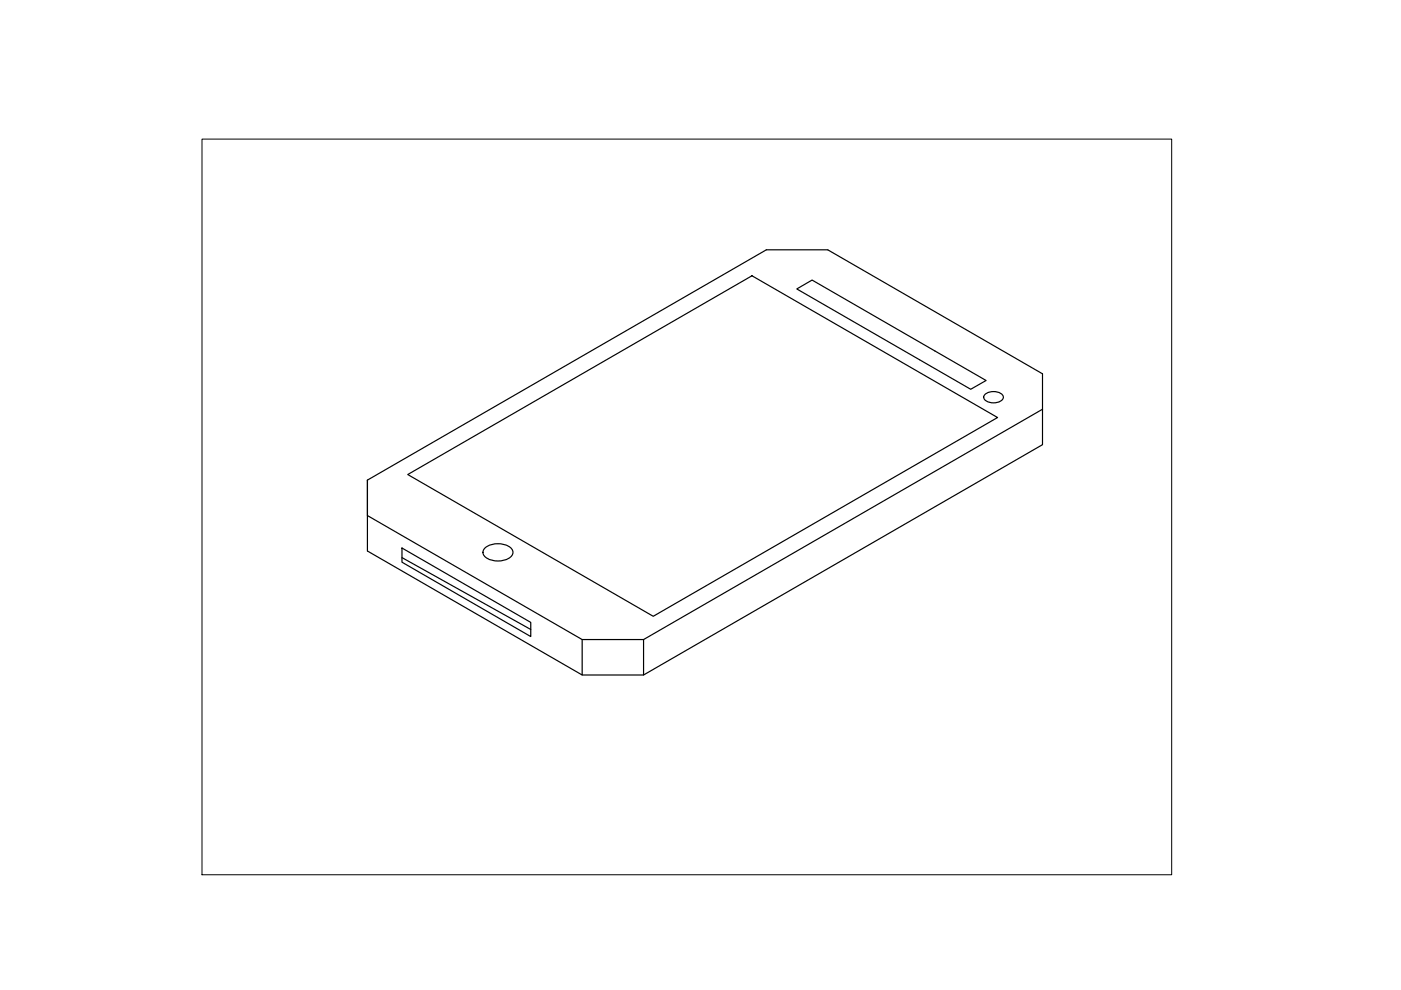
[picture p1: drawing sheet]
<svg xmlns="http://www.w3.org/2000/svg" width="297mm" height="210mm" viewBox="0 0 297 210" stroke-linecap="round" stroke-linejoin="round" font-family="sans-serif">
<!-- layer: 0 -->
<g fill="none" stroke="#000" stroke-width=".25">
<path d="M168.9 61.3l3.3-1.9 36.9 21.3-3.3 1.8zM208.8 83.6a2.87 2.87 0 0 1 3.9 .3 1.29 1.29 0 0 1-1.5 1.5 2.21 2.21 0 0 1-2.6-1.2zM221 86.8v7.5l-84.6 48.8h-13M221 86.8v-7.5l-45.5-26.3h-13l-84.6 48.8M221 86.8l-84.6 48.8M77.9 101.8v15l45.5 26.3v-7.5M77.9 101.8v7.5l45.5 26.3M85.2 116.2l27.3 15.8v3l-27.3-15.8zM85.2 118.2l27.3 15.3M86.5 100.6l72.9-42.1 52.1 30-73 42.2zM102.7 116.3a4.5 4.5 0 0 1 5.7 0 1.4 1.4 0 0 1-.8 2.2 4.6 4.6 0 0 1-4.9-.6 1.16 1.16 0 0 1 0-1.6zM123.4 135.6h13"/>
<path d="M136.4 135.6v7.5"/>
</g>
<path d="M42.8 29.5h205.6v156h-205.6z" fill="none" stroke="#000" stroke-width=".21"/>
</svg>
